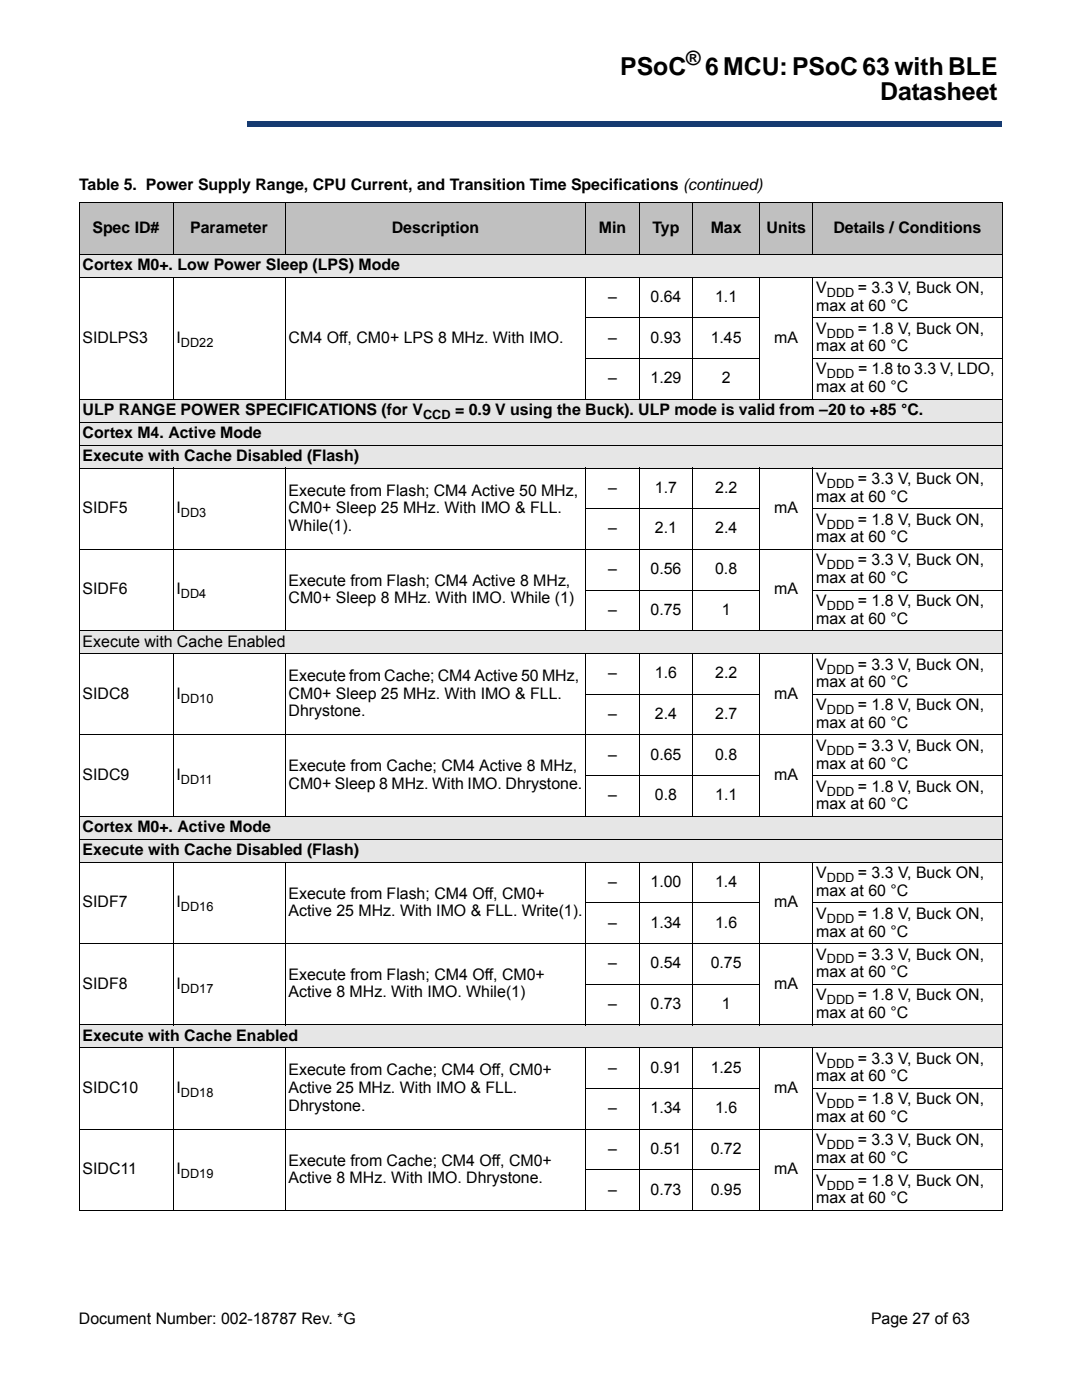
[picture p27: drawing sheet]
<svg xmlns="http://www.w3.org/2000/svg" width="216mm" height="279mm" viewBox="0 0 216 279" stroke-linecap="round" stroke-linejoin="round" font-family="sans-serif">
<defs><g id="words">
<g font-size="4.9">
<text x="123.8" y="15">PSoC</text>
<text x="140.7" y="15">6 MCU: PSoC 63 with BLE</text>
<text x="175.6" y="20">Datasheet</text>
</g>
<text font-size="3.9" x="136.9" y="13">®</text>
<g font-size="3.2">
<text x="15.8" y="37.9">Table 5. Power Supply Range, CPU Current, and Transition Time Specifications (continued)</text>
<text x="18.5" y="46.4">Spec ID#</text>
<text x="38" y="46.4">Parameter</text>
<text x="78.2" y="46.4">Description</text>
<text x="119.5" y="46.4">Min</text>
<text x="130.2" y="46.4">Typ</text>
<text x="141.8" y="46.4">Max</text>
<text x="153" y="46.4">Units</text>
<text x="166.3" y="46.4">Details / Conditions</text>
<text x="16.5" y="53.9">Cortex M0+. Low Power Sleep (LPS) Mode</text>
<text x="162.9" y="58.5">V</text>
<text x="171.2" y="58.5">= 3.3 V, Buck ON,</text>
<text x="121.4" y="60.3">–</text>
<text x="129.8" y="60.3">0.64</text>
<text x="142.7" y="60.3">1.1</text>
<text x="162.9" y="62">max at 60 °C</text>
<text x="16.5" y="68.4">SIDLPS3</text>
<text x="35.2" y="68.4">I</text>
<text x="57.6" y="68.4">CM4 Off, CM0+ LPS 8 MHz. With IMO.</text>
<text x="121.4" y="68.4">–</text>
<text x="129.8" y="68.4">0.93</text>
<text x="141.8" y="68.4">1.45</text>
<text x="154.5" y="68.4">mA</text>
<text x="162.9" y="66.6">V</text>
<text x="162.9" y="70.1">max at 60 °C</text>
<text x="171.2" y="66.6">= 1.8 V, Buck ON,</text>
<text x="121.4" y="76.5">–</text>
<text x="129.8" y="76.5">1.29</text>
<text x="144" y="76.5">2</text>
<text x="162.9" y="74.7">V</text>
<text x="171.2" y="74.7">= 1.8 to 3.3 V, LDO,</text>
<text x="16.5" y="82.8">ULP RANGE POWER SPECIFICATIONS (for V</text>
<text x="90.8" y="82.8">= 0.9 V using the Buck). ULP mode is valid from –20 to +85 °C.</text>
<text x="162.9" y="78.3">max at 60 °C</text>
<text x="16.5" y="87.4">Cortex M4. Active Mode</text>
<text x="16.5" y="92">Execute with Cache Disabled (Flash)</text>
<text x="57.6" y="98.9">Execute from Flash; CM4 Active 50 MHz,</text>
<text x="121.4" y="98.4">–</text>
<text x="130.7" y="98.4">1.7</text>
<text x="142.7" y="98.4">2.2</text>
<text x="162.9" y="96.6">V</text>
<text x="162.9" y="100.1">max at 60 °C</text>
<text x="171.2" y="96.6">= 3.3 V, Buck ON,</text>
<text x="16.5" y="102.4">SIDF5</text>
<text x="35.2" y="102.4">I</text>
<text x="57.6" y="102.4">CM0+ Sleep 25 MHz. With IMO &amp; FLL.</text>
<text x="57.6" y="105.9">While(1).</text>
<text x="121.4" y="106.5">–</text>
<text x="130.7" y="106.5">2.1</text>
<text x="142.7" y="106.5">2.4</text>
<text x="154.5" y="102.4">mA</text>
<text x="162.9" y="104.7">V</text>
<text x="171.2" y="104.7">= 1.8 V, Buck ON,</text>
<text x="162.9" y="112.8">V</text>
<text x="162.9" y="108.2">max at 60 °C</text>
<text x="171.2" y="112.8">= 3.3 V, Buck ON,</text>
<text x="16.5" y="118.6">SIDF6</text>
<text x="35.2" y="118.6">I</text>
<text x="57.6" y="116.9">Execute from Flash; CM4 Active 8 MHz,</text>
<text x="121.4" y="114.6">–</text>
<text x="129.8" y="114.6">0.56</text>
<text x="142.7" y="114.6">0.8</text>
<text x="154.5" y="118.6">mA</text>
<text x="162.9" y="116.4">max at 60 °C</text>
<text x="57.6" y="120.4">CM0+ Sleep 8 MHz. With IMO. While (1)</text>
<text x="121.4" y="122.7">–</text>
<text x="129.8" y="122.7">0.75</text>
<text x="144" y="122.7">1</text>
<text x="162.9" y="120.9">V</text>
<text x="162.9" y="124.5">max at 60 °C</text>
<text x="171.2" y="120.9">= 1.8 V, Buck ON,</text>
<text x="16.5" y="129.1">Execute with Cache Enabled</text>
<text x="57.6" y="135.9">Execute from Cache; CM4 Active 50 MHz,</text>
<text x="121.4" y="135.4">–</text>
<text x="130.7" y="135.4">1.6</text>
<text x="142.7" y="135.4">2.2</text>
<text x="162.9" y="133.6">V</text>
<text x="162.9" y="137.2">max at 60 °C</text>
<text x="171.2" y="133.6">= 3.3 V, Buck ON,</text>
<text x="16.5" y="139.4">SIDC8</text>
<text x="35.2" y="139.4">I</text>
<text x="57.6" y="139.4">CM0+ Sleep 25 MHz. With IMO &amp; FLL.</text>
<text x="57.6" y="143">Dhrystone.</text>
<text x="121.4" y="143.5">–</text>
<text x="130.7" y="143.5">2.4</text>
<text x="142.7" y="143.5">2.7</text>
<text x="154.5" y="139.4">mA</text>
<text x="162.9" y="141.8">V</text>
<text x="171.2" y="141.8">= 1.8 V, Buck ON,</text>
<text x="162.9" y="149.9">V</text>
<text x="162.9" y="145.3">max at 60 °C</text>
<text x="171.2" y="149.9">= 3.3 V, Buck ON,</text>
<text x="16.5" y="155.7">SIDC9</text>
<text x="35.2" y="155.7">I</text>
<text x="57.6" y="153.9">Execute from Cache; CM4 Active 8 MHz,</text>
<text x="121.4" y="151.6">–</text>
<text x="129.8" y="151.6">0.65</text>
<text x="142.7" y="151.6">0.8</text>
<text x="154.5" y="155.7">mA</text>
<text x="162.9" y="153.4">max at 60 °C</text>
<text x="57.6" y="157.4">CM0+ Sleep 8 MHz. With IMO. Dhrystone.</text>
<text x="121.4" y="159.7">–</text>
<text x="130.7" y="159.7">0.8</text>
<text x="142.7" y="159.7">1.1</text>
<text x="162.9" y="158">V</text>
<text x="162.9" y="161.5">max at 60 °C</text>
<text x="171.2" y="158">= 1.8 V, Buck ON,</text>
<text x="16.5" y="166.1">Cortex M0+. Active Mode</text>
<text x="16.5" y="170.7">Execute with Cache Disabled (Flash)</text>
<text x="57.6" y="179.3">Execute from Flash; CM4 Off, CM0+</text>
<text x="121.4" y="177">–</text>
<text x="129.8" y="177">1.00</text>
<text x="142.7" y="177">1.4</text>
<text x="162.9" y="175.3">V</text>
<text x="162.9" y="178.8">max at 60 °C</text>
<text x="171.2" y="175.3">= 3.3 V, Buck ON,</text>
<text x="16.5" y="181.1">SIDF7</text>
<text x="35.2" y="181.1">I</text>
<text x="57.6" y="182.8">Active 25 MHz. With IMO &amp; FLL. Write(1).</text>
<text x="121.4" y="185.1">–</text>
<text x="129.8" y="185.1">1.34</text>
<text x="142.7" y="185.1">1.6</text>
<text x="154.5" y="181.1">mA</text>
<text x="162.9" y="183.4">V</text>
<text x="171.2" y="183.4">= 1.8 V, Buck ON,</text>
<text x="162.9" y="191.5">V</text>
<text x="162.9" y="186.9">max at 60 °C</text>
<text x="171.2" y="191.5">= 3.3 V, Buck ON,</text>
<text x="16.5" y="197.3">SIDF8</text>
<text x="35.2" y="197.3">I</text>
<text x="57.6" y="195.5">Execute from Flash; CM4 Off, CM0+</text>
<text x="121.4" y="193.3">–</text>
<text x="129.8" y="193.3">0.54</text>
<text x="141.8" y="193.3">0.75</text>
<text x="154.5" y="197.3">mA</text>
<text x="162.9" y="195">max at 60 °C</text>
<text x="57.6" y="199.1">Active 8 MHz. With IMO. While(1)</text>
<text x="121.4" y="201.4">–</text>
<text x="129.8" y="201.4">0.73</text>
<text x="144" y="201.4">1</text>
<text x="162.9" y="199.6">V</text>
<text x="162.9" y="203.1">max at 60 °C</text>
<text x="171.2" y="199.6">= 1.8 V, Buck ON,</text>
<text x="16.5" y="207.7">Execute with Cache Enabled</text>
<text x="57.6" y="214.6">Execute from Cache; CM4 Off, CM0+</text>
<text x="121.4" y="214.1">–</text>
<text x="129.8" y="214.1">0.91</text>
<text x="141.8" y="214.1">1.25</text>
<text x="162.9" y="212.3">V</text>
<text x="162.9" y="215.8">max at 60 °C</text>
<text x="171.2" y="212.3">= 3.3 V, Buck ON,</text>
<text x="16.5" y="218.1">SIDC10</text>
<text x="35.2" y="218.1">I</text>
<text x="57.6" y="218.1">Active 25 MHz. With IMO &amp; FLL.</text>
<text x="57.6" y="221.7">Dhrystone.</text>
<text x="154.5" y="218.1">mA</text>
<text x="162.9" y="220.4">V</text>
<text x="171.2" y="220.4">= 1.8 V, Buck ON,</text>
<text x="121.4" y="222.2">–</text>
<text x="129.8" y="222.2">1.34</text>
<text x="142.7" y="222.2">1.6</text>
<text x="162.9" y="223.9">max at 60 °C</text>
<text x="57.6" y="232.6">Execute from Cache; CM4 Off, CM0+</text>
<text x="121.4" y="230.3">–</text>
<text x="129.8" y="230.3">0.51</text>
<text x="141.8" y="230.3">0.72</text>
<text x="162.9" y="228.5">V</text>
<text x="162.9" y="232.1">max at 60 °C</text>
<text x="171.2" y="228.5">= 3.3 V, Buck ON,</text>
<text x="16.5" y="234.4">SIDC11</text>
<text x="35.2" y="234.4">I</text>
<text x="57.6" y="236.1">Active 8 MHz. With IMO. Dhrystone.</text>
<text x="121.4" y="238.4">–</text>
<text x="129.8" y="238.4">0.73</text>
<text x="141.8" y="238.4">0.95</text>
<text x="154.5" y="234.4">mA</text>
<text x="162.9" y="236.6">V</text>
<text x="171.2" y="236.6">= 1.8 V, Buck ON,</text>
<text x="162.9" y="240.2">max at 60 °C</text>
<text x="15.7" y="264.1">Document Number: 002-18787 Rev. *G</text>
<text x="173.8" y="264.1">Page 27 of 63</text>
</g>
<g font-size="2.5">
<text x="165" y="59.3">DDD</text>
<text x="36.1" y="69.2">DD22</text>
<text x="165" y="67.4">DDD</text>
<text x="165" y="75.5">DDD</text>
<text x="84.4" y="83.6">CCD</text>
<text x="165" y="97.4">DDD</text>
<text x="36.1" y="103.2">DD3</text>
<text x="165" y="105.5">DDD</text>
<text x="165" y="113.6">DDD</text>
<text x="36.1" y="119.4">DD4</text>
<text x="165" y="121.7">DDD</text>
<text x="165" y="134.4">DDD</text>
<text x="36.1" y="140.3">DD10</text>
<text x="165" y="142.5">DDD</text>
<text x="165" y="150.7">DDD</text>
<text x="36.1" y="156.5">DD11</text>
<text x="165" y="158.8">DDD</text>
<text x="165" y="176.1">DDD</text>
<text x="36.1" y="181.9">DD16</text>
<text x="165" y="184.2">DDD</text>
<text x="165" y="192.3">DDD</text>
<text x="36.1" y="198.1">DD17</text>
<text x="165" y="200.4">DDD</text>
<text x="165" y="213.1">DDD</text>
<text x="36.1" y="218.9">DD18</text>
<text x="165" y="221.2">DDD</text>
<text x="165" y="229.3">DDD</text>
<text x="36.1" y="235.1">DD19</text>
<text x="165" y="237.4">DDD</text>
</g>
</g></defs>
<path d="M49.3 24.3h150.5v1h-150.5z" fill="#163b71"/>
<path d="M49.3 24.3h150.6" fill="none" stroke="#163b71" stroke-width=".2"/>
<path d="M199.7 24.3h.2v1h-.2z" fill="#163b71"/>
<path d="M49.3 25.3h150.5" fill="none" stroke="#163b71" stroke-width=".2"/>
<path d="M49.3 24.3h.1v1h-.1z" fill="#163b71"/>
<g fill="#e6e6e6">
<path d="M15.8 50.7h184.2v4.6h-184.2z"/>
<path d="M15.8 79.7h184.2v4.5h-184.2z"/>
<path d="M15.8 84.2h184.2v4.6h-184.2z"/>
<path d="M15.8 88.8h184.2v4.6h-184.2z"/>
<path d="M15.8 125.9h184.2v4.6h-184.2z"/>
<path d="M15.8 162.9h184.2v4.6h-184.2z"/>
<path d="M15.8 167.5h184.2v4.6h-184.2z"/>
<path d="M15.8 204.5h184.2v4.6h-184.2z"/>
</g>
<g fill="#c0c0c0">
<path d="M15.8 40.3h18.7v10.4h-18.7z"/>
<path d="M34.5 40.3h22.4v10.4h-22.4z"/>
<path d="M56.9 40.3h60v10.4h-60z"/>
<path d="M116.9 40.3h10.7v10.4h-10.7z"/>
<path d="M127.6 40.3h10.6v10.4h-10.6z"/>
<path d="M138.2 40.3h13.4v10.4h-13.4z"/>
<path d="M151.6 40.3h10.6v10.4h-10.6z"/>
<path d="M162.2 40.3h37.8v10.4h-37.8z"/>
</g>
<g fill="none" stroke="#000" stroke-width=".2">
<path d="M15.7 40.3h184.3M15.7 50.7h184.3M15.7 55.3h184.3M15.8 40.4v201.1M34.5 40.3v10.5M34.5 55.2v24.5M56.9 40.3v10.5M56.9 55.2v24.5M116.9 40.3v10.5M116.9 55.2v24.5M127.6 40.3v10.5M127.6 55.2v24.5"/>
<path d="M138.2 40.3v10.5M138.2 55.2v24.5M151.6 40.3v10.5M151.6 55.2v24.5M162.2 40.3v10.5M162.2 55.2v24.5M200 40.4v201.1M15.7 79.7h184.3M116.8 63.4h34.9M116.8 71.5h34.9M162.1 63.4h37.9M162.1 71.5h37.9"/>
<path d="M15.7 84.2h184.3M15.7 88.8h184.3M15.7 93.4h184.3M34.5 93.3v32.7M56.9 93.3v32.7M116.9 93.3v32.7M127.6 93.3v32.7M138.2 93.3v32.7M151.6 93.3v32.7M162.2 93.3v32.7M15.7 109.6h184.3M116.8 101.5h34.9"/>
<path d="M116.8 117.8h34.9M162.1 101.5h37.9M162.1 117.8h37.9M15.7 125.9h184.3M15.7 130.5h184.3M34.5 130.4v32.6M56.9 130.4v32.6M116.8 138.6h34.9M116.9 130.4v32.6M127.6 130.4v32.6M138.2 130.4v32.6M151.6 130.4v32.6"/>
<path d="M162.1 138.6h37.9M162.2 130.4v32.6M15.7 146.7h184.3M116.8 154.8h34.9M162.1 154.8h37.9M15.7 162.9h184.3M15.7 167.5h184.3M15.7 172.1h184.3M34.5 172v32.6M56.9 172v32.6M116.9 172v32.6M127.6 172v32.6"/>
<path d="M138.2 172v32.6M151.6 172v32.6M162.2 172v32.6M15.7 188.3h184.3M116.8 180.2h34.9M116.8 196.4h34.9M162.1 180.2h37.9M162.1 196.4h37.9M15.7 204.5h184.3M15.7 209.1h184.3M34.5 209v32.7M56.9 209v32.7"/>
<path d="M116.8 217.2h34.9M116.9 209v32.7M127.6 209v32.7M138.2 209v32.7M151.6 209v32.7M162.1 217.2h37.9M162.2 209v32.7M15.7 225.4h184.3M116.8 233.5h34.9M162.1 233.5h37.9M15.7 241.6h184.3"/>
</g>
<use href="#words"/>
</svg>
